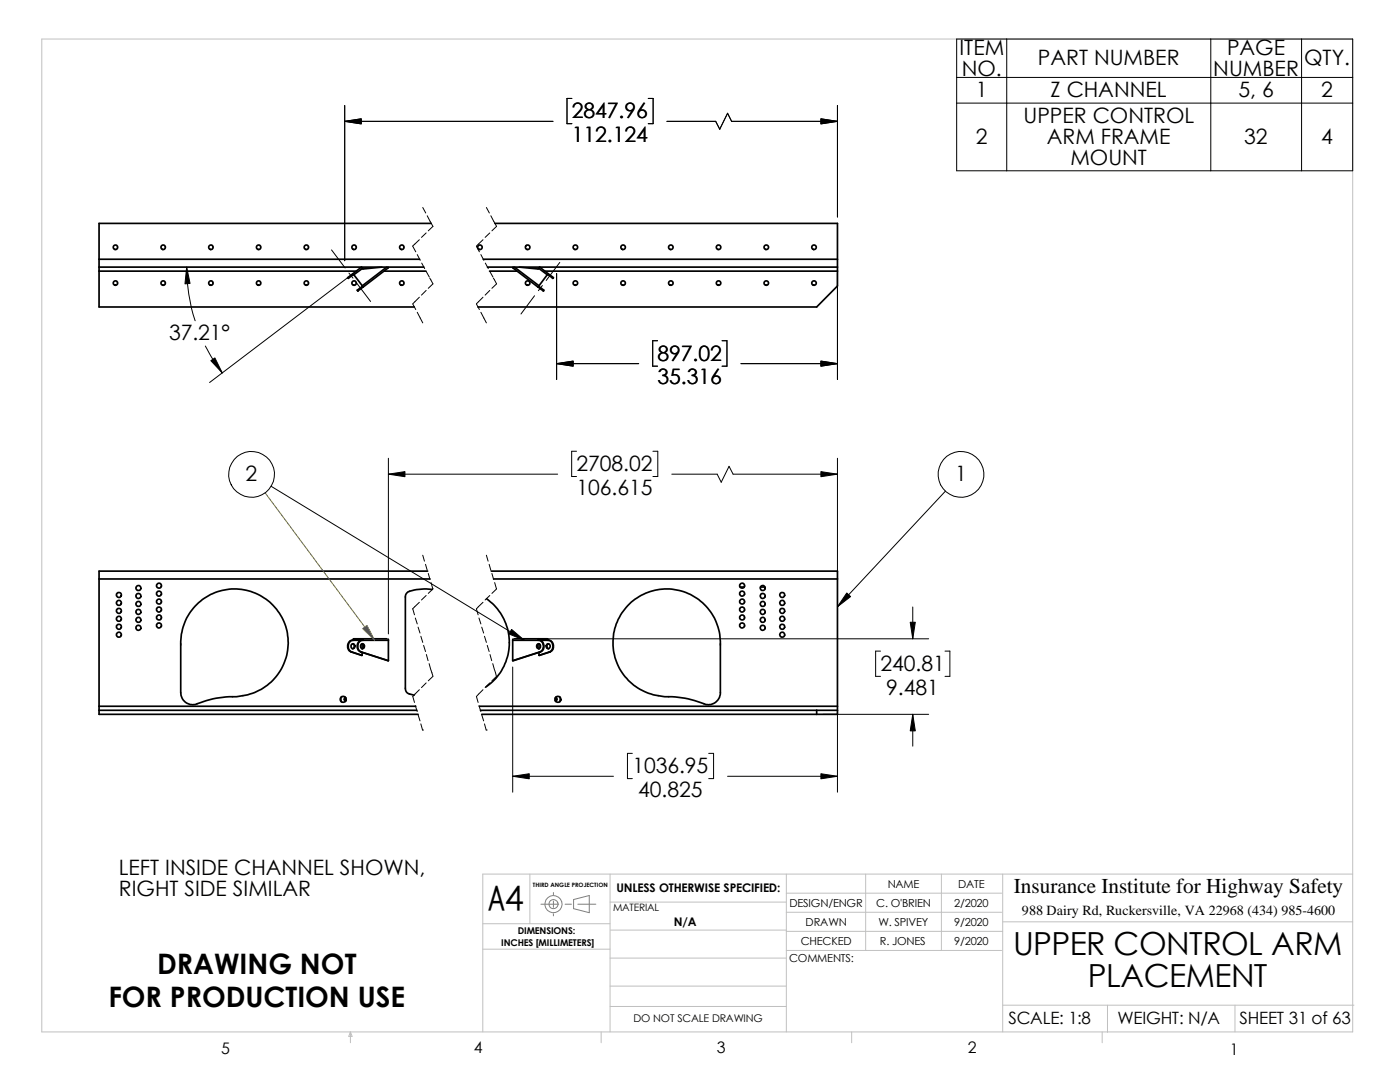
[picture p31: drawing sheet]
<svg xmlns="http://www.w3.org/2000/svg" width="279mm" height="216mm" viewBox="0 0 279 216" stroke-linecap="round" stroke-linejoin="round" font-family="sans-serif">
<defs><g id="words">
<text font-size="7.7" x="97.5" y="181.7">A4</text>
<g font-size="6.3">
<text x="202.2" y="190.6">UPPER CONTROL ARM</text>
<text x="217.1" y="196.9">PLACEMENT</text>
</g>
<g font-size="5.6">
<text x="31.4" y="194.3">DRAWING NOT</text>
<text x="21.6" y="201">FOR PRODUCTION USE</text>
</g>
<g font-size="4.2">
<text x="191.5" y="10.9">ITEM</text>
<text x="244.9" y="10.9">PAGE</text>
<text x="191.9" y="15.1">NO.</text>
<text x="207.1" y="13">PART NUMBER</text>
<text x="242.1" y="15.1">NUMBER</text>
<text x="260.3" y="13">QTY.</text>
<text x="114.1" y="23.6">2847.96</text>
<text x="194.7" y="19.3">1</text>
<text x="209.7" y="19.3">Z CHANNEL</text>
<text x="247.2" y="19.3">5, 6</text>
<text x="263.7" y="19.3">2</text>
<text x="114.1" y="28.3">112.124</text>
<text x="194.7" y="28.7">2</text>
<text x="204.3" y="24.5">UPPER CONTROL</text>
<text x="208.9" y="28.7">ARM FRAME</text>
<text x="248.3" y="28.7">32</text>
<text x="263.7" y="28.7">4</text>
<text x="213.6" y="32.9">MOUNT</text>
<text x="33.7" y="67.9">37.21°</text>
<text x="131.2" y="72">897.02</text>
<text x="131.2" y="76.7">35.316</text>
<text x="49" y="96">2</text>
<text x="115.1" y="94">2708.02</text>
<text x="190.6" y="96">1</text>
<text x="115.1" y="98.8">106.615</text>
<text x="175.7" y="133.8">240.81</text>
<text x="176.9" y="138.6">9.481</text>
<text x="126.2" y="154.3">1036.95</text>
<text x="127.4" y="159">40.825</text>
<text x="23.7" y="174.6">LEFT INSIDE CHANNEL SHOWN,</text>
<text x="23.7" y="178.8">RIGHT SIDE SIMILAR</text>
<text x="202.4" y="178.3">Insurance Institute for Highway Safety</text>
</g>
<g font-size="3.4">
<text x="201.3" y="204.3">SCALE: 1:8</text>
<text x="223" y="204.3">WEIGHT: N/A</text>
<text x="247.4" y="204.3">SHEET 31 of 63</text>
</g>
<g font-size="3.2">
<text x="44.2" y="210.2">5</text>
<text x="94.6" y="210.2">4</text>
<text x="143" y="210.2">3</text>
<text x="193.2" y="210.2">2</text>
<text x="245.4" y="210.4">1</text>
</g>
<text font-size="2.8" x="204" y="182.5">988 Dairy Rd, Ruckersville, VA 22968 (434) 985-4600</text>
<g font-size="2.4">
<text x="123" y="178">UNLESS OTHERWISE SPECIFIED:</text>
<text x="134.5" y="184.8">N/A</text>
</g>
<g font-size="2.2">
<text x="177.2" y="177.1">NAME</text>
<text x="191.2" y="177.1">DATE</text>
<text x="157.6" y="180.9">DESIGN/ENGR</text>
<text x="160.8" y="184.7">DRAWN</text>
<text x="174.9" y="180.9">C. O'BRIEN</text>
<text x="175.3" y="184.7">W. SPIVEY</text>
<text x="190.4" y="180.9">2/2020</text>
<text x="190.4" y="184.7">9/2020</text>
<text x="157.5" y="191.9">COMMENTS:</text>
<text x="159.8" y="188.5">CHECKED</text>
<text x="175.6" y="188.5">R. JONES</text>
<text x="190.4" y="188.5">9/2020</text>
</g>
<text font-size="2.1" x="126.4" y="203.9">DO NOT SCALE DRAWING</text>
<text font-size="2" x="122.3" y="181.7">MATERIAL</text>
<g font-size="1.9">
<text x="100" y="188.8">INCHES [MILLIMETERS]</text>
<text x="103.3" y="186.4">DIMENSIONS:</text>
</g>
<text font-size="1.2" x="106.3" y="177.1">THIRD ANGLE PROJECTION</text>
</g></defs>
<g fill="none" stroke="#c0c0c0" stroke-width=".2">
<path d="M8.3 7.8h261.7v198.1h-261.7zM105.7 174.4v9.9M121.8 174.4v31.5M156.9 178.2h43M156.9 174.4v31.5M172.8 174.4v15.3M187.9 174.4v15.3M200.1 174.4v31.5M270 174.4h-173.6v31.5M96.4 184.3h25.4M96.4 189.4h25.4M121.8 196.8h35.1"/>
<path d="M121.8 191.2h35.1M121.8 180h35.1M121.8 185.6h35.1M156.9 189.7h43M156.9 182h43M156.9 185.8h43.2M200.1 183.9h69.9M69.9 205.9v2.2M69.9 205.9l.4 .9h-.7zM120 205.9v2.2M121.8 200.8h35.1M170 205.9v2.2"/>
<path d="M200.1 200.6h70.1M220 205.9v2.2M221 200.6v5.4M246.5 200.6v5.3"/>
</g>
<g fill="none" stroke="#808080" stroke-width=".2">
<path d="M110.4 178.1v.4M110.4 179.8v1.3M114.5 179.5l3.1-.8v3.4l-3.1-.8zM107.9 180.4h3.6M110.4 182.3v.5M112.8 180.4h1.2M115.3 180.4h3.6"/>
<circle cx="110.4" cy="180.4" r=".92"/>
<circle cx="110.5" cy="180.4" r="1.71"/>
</g>
<g fill="none" stroke="#000" stroke-width=".34">
<path d="M19.8 51.7v1.6M19.8 53.3v.8M19.8 54.1v7.2h62.9M19.8 54.1h51.3M19.8 51.7h63.9M19.8 53.3h64.8M70.4 54.6l.2 .2M70.4 54.6l-1 .8 .2 .1 1-.8M70.6 54.8l1.7 2.2M72.3 57l.2 .3M72.3 53.6l-.2-.3-1.7 1.3M72.3 57.1l-1 .8 .1 .2 1.1-.8"/>
<path d="M72.3 53.6l-1.7 1.2M76.2 53.3l-3.8 .4-.1-.1M76.6 54.1h8.4M77.2 53.3l-4.9 3.7M77.4 53.3l.1 .1-5 3.9M86.1 44.6h-66.3v7.1M96.4 51.7h70.7M97.3 53.3h69.8M97.7 54.1h5.5M98.8 44.6h68.3v7.1M102.4 53.3l-.1 .1 5.1 3.9M102.7 53.3l4.9 3.7"/>
<path d="M103.6 53.3l3.8 .4 .1-.1M105.1 49l-.2 .1M107.5 57.1l1 .7v.3l-1.1-.8M107.5 53.6l.2-.3 1.7 1.3M107.5 53.6l1.7 1.2M107.6 57l-.2 .3M108.8 54.1h58.3M109.2 54.8l-1.6 2.2M109.4 54.6l-.2 .2M109.4 54.6l.6 .5a.31 .31 0 0 1 .3 .1 .31 .31 0 0 1 0 .3l-1-.8M167.1 51.7v1.6M167.1 53.3v.8"/>
<path d="M167.1 54.1v3l-4.1 4.2h-67.6M19.8 115.5h66M19.8 115.5v25.4M85.3 114h-65.5v1.5M86.3 117.6h-.2a8.3 8.3 0 0 0-4.8 .6l-.4 .8v18.3a1.09 1.09 0 0 0 .8 1.2l.9 .2M97.1 119.5a10.7 10.7 0 0 1-.1 17.6M98 114h69.1v1.5M98.5 115.5h68.6M147.7 117.1h.8M151.8 117.1h.9M167.1 115.5v25.4M39.6 120.3a10.7 10.7 0 0 1 17.3 4.3 10.7 10.7 0 0 1-10.5 14.4 23.6 23.6 0 0 0-7.7 1.6 2.37 2.37 0 0 1-2.6-2.4v-9.5a10.8 10.8 0 0 1 3.5-8.4z"/>
<path d="M68.2 139.1l-.2 .3 .2 .6M68.9 139.1a.56 .56 0 0 0 0 .9M69 139.3v.5M70.1 130.1h.1M70.1 130.1l2.2 .7M70.1 128.6a.42 .42 0 0 1 .6 .1 .42 .42 0 0 1 0 .5 .42 .42 0 0 1-.6 .1zM70.2 130.1l2.1 .7M70.4 128.5a.52 .52 0 0 1 .3 .5 .52 .52 0 0 1-.3 .5M70.6 127.8a1.23 1.23 0 0 0-1.1 1 1.23 1.23 0 0 0 .7 1.3M70.6 127.8h1.5M70.6 127.5l-.2 .2a1.28 1.28 0 0 0-1 1.1 1.28 1.28 0 0 0 .7 1.3M70.6 127.7v.1"/>
<path d="M70.6 127.5h6.6M70.6 127.7h1.7M70.6 127.5v.2M72 130.1h.1M72 130.1l5.4 1.7M72.1 128.6a.42 .42 0 0 1 .5 .1 .42 .42 0 0 1 0 .5 .42 .42 0 0 1-.5 .1zM72.1 130.1l5.4 1.7M72.2 127.8a1.23 1.23 0 0 0-.9 1 1.23 1.23 0 0 0 .7 1.3M72.3 128.5v1M72.3 130.2v.6M72.3 128.5a.52 .52 0 0 1 .3 .5 .52 .52 0 0 1-.3 .5M72.3 127.7v-.2l.2 .3"/>
<path d="M72.3 127.7l-.1 .1M72.3 127.7v.1M72.5 127.8a1.23 1.23 0 0 0-1.1 1 1.23 1.23 0 0 0 .7 1.3M72.5 127.8h5M77.4 127.5l.1 .3M77.4 131.8h.1M77.5 127.8v4M102.3 127.8h5.1M102.3 127.8v4M102.3 131.8h.1M102.4 127.5l-.1 .3M102.7 127.5h6.5"/>
<path d="M107.2 128.6a.43 .43 0 0 1 .7 .3 .43 .43 0 0 1-.7 .4l-.1-.2zM107.3 128.7l.3-.2v1a.53 .53 0 0 1-.3-.8zM107.4 127.8a1.23 1.23 0 0 1 1 1 1.23 1.23 0 0 1-.7 1.3M107.5 127.7l.1 .1M107.6 127.7h-.1a1.24 1.24 0 0 1 1 1.1 1.24 1.24 0 0 1-.7 1.3M107.6 127.7l-.1-.2-.1 .3M107.6 130.2v.6M107.6 127.7h1.6M107.7 127.8h1.6M107.7 130.1l-5.4 1.7M107.7 130.1h.1M107.8 130.1l-5.3 1.7"/>
<path d="M109.1 128.6a.45 .45 0 0 1 .7 .3 .45 .45 0 0 1-.7 .4l-.1-.2zM109.2 127.5l.2 .2a1.29 1.29 0 0 1 1 1 1.29 1.29 0 0 1-.6 1.4M109.2 127.7l.1 .1M109.2 127.5v.2M109.3 127.8a1.23 1.23 0 0 1 1 1 1.23 1.23 0 0 1-.7 1.3M109.5 128.5h-.1a.55 .55 0 0 0 .1 1M109.6 130.1h.2M109.6 130.1l-2 .7M109.8 130.1l-2.2 .7M110.8 139.3v.5M110.9 139.1h.1a.52 .52 0 0 1-.1 .9v-.1a.51 .51 0 0 0 0-.8zM111.7 139.1v.9"/>
<path d="M125.3 120.8a10.7 10.7 0 0 1 11.9-2.4 10.7 10.7 0 0 1 6.6 10.3v9.5a2.48 2.48 0 0 1-3.9 2 23.2 23.2 0 0 0-7.8-1.3 10.7 10.7 0 0 1-9.1-6.9 10.7 10.7 0 0 1 2.3-11.2zM19.8 140.9v.8M19.8 141.7h63.4M19.8 141.7v.8h63.6M19.8 140.9h63.2M95.7 140.9h71.4M95.9 141.7h71.2M163 141.7v.8M167.1 140.9v.8M167.1 141.7v.8h-71"/>
<circle cx="23" cy="49.3" r=".44"/>
<circle cx="23" cy="56.5" r=".43"/>
<circle cx="32.5" cy="49.3" r=".44"/>
<circle cx="32.6" cy="56.5" r=".43"/>
<circle cx="42.1" cy="49.3" r=".44"/>
<circle cx="42.1" cy="56.5" r=".43"/>
<circle cx="51.6" cy="49.3" r=".44"/>
<circle cx="51.6" cy="56.5" r=".43"/>
<circle cx="61.1" cy="49.3" r=".44"/>
<circle cx="61.1" cy="56.5" r=".43"/>
<circle cx="70.6" cy="49.3" r=".44"/>
<circle cx="70.7" cy="56.5" r=".43"/>
<circle cx="80.2" cy="49.3" r=".44"/>
<circle cx="80.2" cy="56.5" r=".43"/>
<circle cx="95.8" cy="49.3" r=".46"/>
<circle cx="105.3" cy="49.3" r=".46"/>
<circle cx="105.3" cy="56.5" r=".44"/>
<circle cx="114.8" cy="49.3" r=".46"/>
<circle cx="114.8" cy="56.5" r=".44"/>
<circle cx="124.4" cy="49.3" r=".46"/>
<circle cx="124.4" cy="56.5" r=".44"/>
<circle cx="133.9" cy="49.3" r=".46"/>
<circle cx="133.9" cy="56.5" r=".44"/>
<circle cx="143.4" cy="49.3" r=".46"/>
<circle cx="143.4" cy="56.5" r=".44"/>
<circle cx="152.9" cy="49.3" r=".46"/>
<circle cx="152.9" cy="56.5" r=".44"/>
<circle cx="162.5" cy="49.3" r=".46"/>
<circle cx="162.5" cy="56.5" r=".44"/>
<circle cx="23.7" cy="118.7" r=".49"/>
<circle cx="27.6" cy="117.3" r=".5"/>
<circle cx="27.6" cy="118.9" r=".49"/>
<circle cx="31.7" cy="116.9" r=".5"/>
<circle cx="31.7" cy="118.5" r=".49"/>
<circle cx="148.1" cy="116.9" r=".5"/>
<circle cx="148.1" cy="118.5" r=".49"/>
<circle cx="152.2" cy="117.3" r=".5"/>
<circle cx="152.2" cy="118.9" r=".49"/>
<circle cx="156.1" cy="118.7" r=".49"/>
<circle cx="23.7" cy="123.5" r=".5"/>
<circle cx="23.7" cy="120.3" r=".5"/>
<circle cx="23.7" cy="126.6" r=".5"/>
<circle cx="23.7" cy="121.9" r=".49"/>
<circle cx="23.7" cy="125.1" r=".49"/>
<circle cx="27.6" cy="120.5" r=".5"/>
<circle cx="27.6" cy="123.7" r=".5"/>
<circle cx="27.6" cy="125.3" r=".49"/>
<circle cx="27.6" cy="122.1" r=".49"/>
<circle cx="31.7" cy="120" r=".5"/>
<circle cx="31.7" cy="123.2" r=".5"/>
<circle cx="31.7" cy="121.6" r=".49"/>
<circle cx="31.7" cy="124.8" r=".49"/>
<circle cx="68.5" cy="139.5" r=".58"/>
<circle cx="111.3" cy="139.6" r=".59"/>
<circle cx="148.1" cy="120" r=".5"/>
<circle cx="148.1" cy="123.2" r=".5"/>
<circle cx="148.1" cy="124.8" r=".49"/>
<circle cx="148.1" cy="121.6" r=".49"/>
<circle cx="152.2" cy="123.7" r=".5"/>
<circle cx="152.2" cy="120.5" r=".5"/>
<circle cx="152.2" cy="125.3" r=".49"/>
<circle cx="152.2" cy="122.1" r=".49"/>
<circle cx="156.1" cy="120.3" r=".5"/>
<circle cx="156.1" cy="123.5" r=".5"/>
<circle cx="156.1" cy="126.6" r=".5"/>
<circle cx="156.1" cy="121.9" r=".49"/>
<circle cx="156.1" cy="125.1" r=".49"/>
</g>
<g fill="none" stroke="#000" stroke-width=".2">
<path d="M114.1 19.6h-.9v5.1h.9M129.4 19.6h.9v5.1h-.9M190.9 7.8h79.1v26.3h-79.1zM190.9 15.5h79.1M200.9 7.8v26.3M241.6 7.8v26.3M259.8 7.8v26.3M68.8 21v31M68.8 24.2h41.6M133.1 24.2h9.7l.8 1.6 1.6-3.2 .8 1.6h21.1M167.1 21v22.3M190.9 20.6h79.1"/>
<path d="M37.3 53.3a34.5 34.5 0 0 0 1.6 10.7M66.2 49.9l2.7 3.6M69.4 55.4l-27.6 20.9M69.6 54.5l.8 1M71.2 56.5l2.8 3.7M82.4 49.1l.6 1.1M83.3 50.8l.6 1.1M83.7 47.8l-1.4 1.3M83.7 59.3l-1.3 1.3M84.2 52.5l.6 1.1M84.4 41.4l.6 1.1M85 46.5l-.9 .9"/>
<path d="M85 54.1l.7 1.2M85 58l-.9 .9M85.3 43.1l1.1 2.1-.9 .9M85.8 55.5l.6 1.1-.9 .9M95.1 49.1l.6 1.1M96 50.8l.6 1.1M96.4 47.8l-1.3 1.3M96.4 59.3l-1.3 1.3M96.9 52.5l.6 1.1M97.1 41.4l.6 1.1M97.7 46.5l-.9 .9M97.7 54.1l.7 1.2"/>
<path d="M97.7 58l-.9 .9M98 43.1l1.1 2.1-.9 .9M98.5 55.5l.6 1.1-.9 .9M106.7 59l-2.7 3.7M108.2 57l-.8 1M111.1 54.6v21.1M111.7 52.4l-2.7 3.6M167.1 54.6v21.1M41 69l2 3.5 1.4 1.9M82.4 60.7l.6 1.1M83.3 62.3l1.1 2.1M95.1 60.7l.6 1.1"/>
<path d="M96 62.3l1.1 2.1M111.1 72.6h16.4M131.2 68h-.9v5.1h.9M144.1 68h1v5.1h-1M147.9 72.6h19.2M54.1 97l50.5 30.8M77.5 91.4v35.1M77.5 94.6h33.8M115.1 90h-1v5.1h1M130.3 90h1v5.1h-1M134.1 94.6h9l.8 1.6 1.6-3.2 .8 1.6h20.8M167.1 91.4v22.9"/>
<path d="M188.7 98l-21.6 23.1M84.4 110.8l.3 1.2M84.9 112.6l.4 1.2M85 118.8l-.9 .9M85.5 114.4l.3 1.2M86 116.2l.4 1.3-.9 .9M97.1 110.8l.3 1.2M97.6 112.6l.4 1.2M97.7 118.8l-.9 .9M98.2 114.4l.3 1.2M98.7 116.2l.4 1.3-.9 .9M82.4 121.5l.3 1.2"/>
<path d="M82.9 123.3l.4 1.2M83.4 125.1l.4 1.2M83.7 120.2l-1.4 1.3M83.7 137.6l-1.3 1.4 .3 1.2M84 127l.4 1.2M84.5 128.8l.4 1.2M85 136.3l-.9 .9M85.1 130.6l.3 1.2M85.6 132.4l.4 1.2M86 133.7l.4 1.2M86.4 135l-.9 .8M95.6 123.3l.4 1.2"/>
<path d="M96.1 125.1l.4 1.2M96.4 120.2l-1.3 1.3 .3 1.2M96.4 137.6l-1.3 1.4 .3 1.2M96.7 127l.4 1.2M97.2 128.8l.4 1.2M97.7 136.3l-.9 .9M97.8 130.6l.3 1.2M98.3 132.4l.4 1.2M98.7 133.7l.4 1.2M99.1 135l-.9 .8M102.3 133.1v25M108.8 127.5h76.5"/>
<path d="M175.7 129.9h-.9v5.1h.9M182.2 121.1v6.4M188.6 129.9h1v5.1h-1M82.9 140.8l.4 1.2M83.4 142.6l.4 1.2M84 144.4l.3 1.3M84.3 145.7h.1M95.6 140.8l.4 1.2M96.1 142.6l.4 1.2M96.7 144.4l.3 1.3M97 145.7h.1M102.3 154.9h20.1"/>
<path d="M126.2 150.3h-1v5.1h1M141.4 150.3h1v5.1h-1M145.2 154.9h21.9M164.3 142.5h21M167.1 142.2v15.9M182.2 142.5v6.4"/>
<circle cx="50.2" cy="94.7" r="4.6"/>
<circle cx="191.8" cy="94.7" r="4.6"/>
</g>
<g fill="#000" stroke="#000" stroke-width=".2">
<path d="M68.8 24.2l3.3-.5v1zM163.8 23.7l3.3 .5-3.3 .5zM37.3 53.3l.6 3.3h-1zM42.1 72l.8-.6 1.5 3zM111.1 72.6l3.3-.5v1zM163.8 72.1l3.3 .5-3.3 .5zM77.5 94.6l3.3-.5v1zM163.8 94.1l3.3 .5-3.3 .5zM102.1 125.6l2.5 2.2-3-1.3zM169 118.3l.8 .7-2.7 2.1zM181.7 124.2h1l-.5 3.3zM102.3 154.9l3.3-.5v1z"/>
<path d="M163.8 154.4l3.3 .5-3.3 .5zM182.2 142.5l.5 3.3h-1z"/>
</g>
<path d="M52.9 98.3l21.9 29.5" fill="none" stroke="#808000" stroke-width=".2"/>
<path d="M72.4 125.4l.8-.6 1.6 3z" fill="#808000" stroke="#808000" stroke-width=".2"/>
<use href="#words"/>
</svg>
